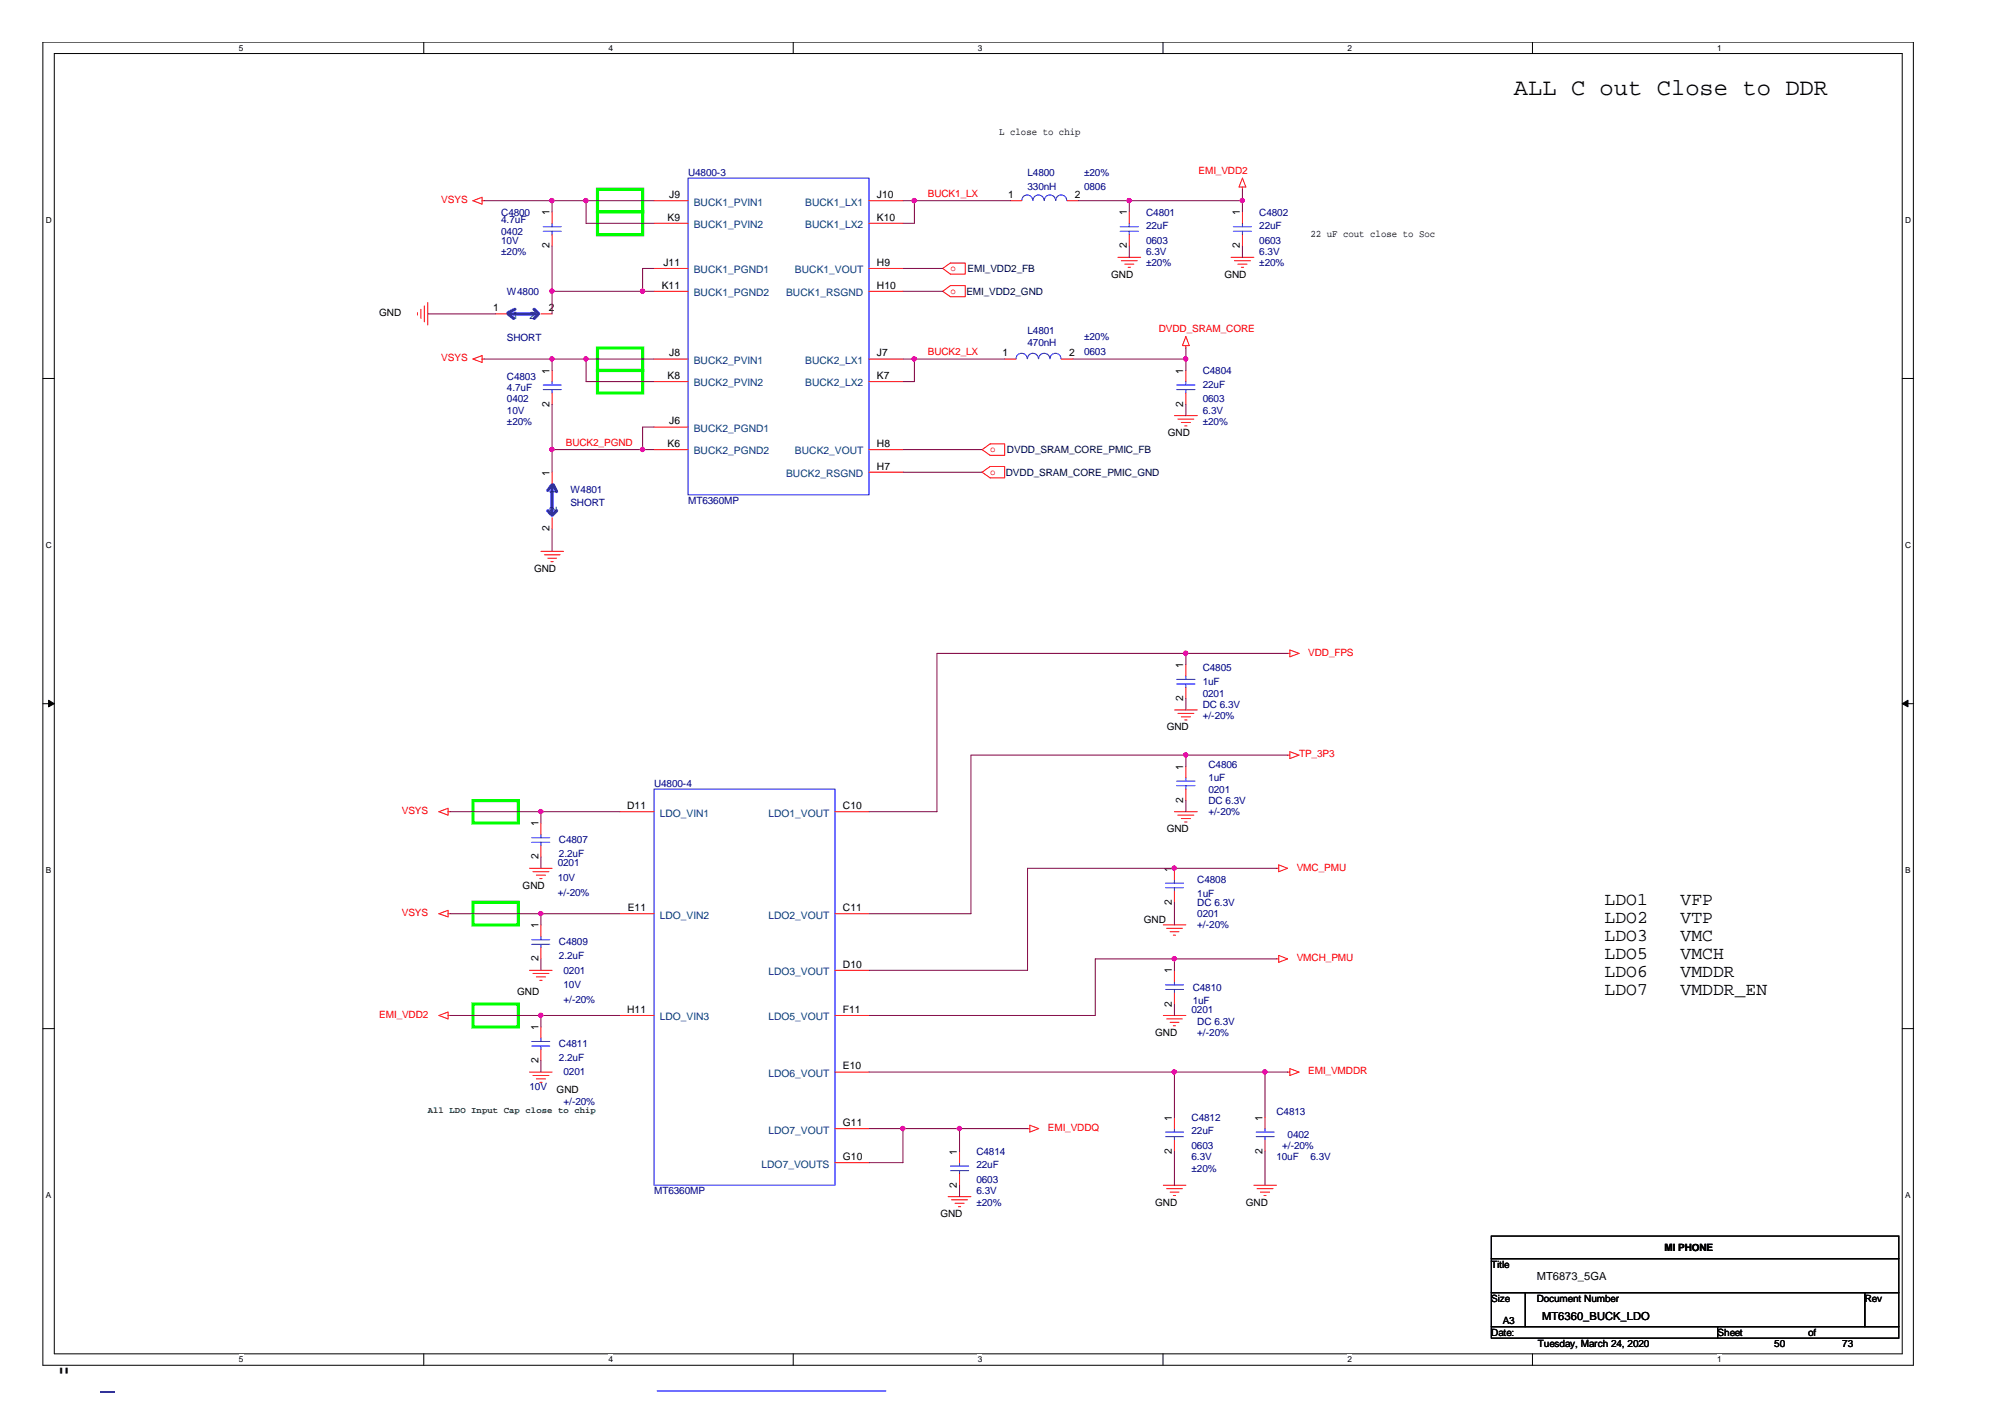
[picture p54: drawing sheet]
<svg xmlns="http://www.w3.org/2000/svg" width="297mm" height="210mm" viewBox="0 0 297 210" stroke-linecap="round" stroke-linejoin="round" font-family="sans-serif">
<defs><g id="words">
<text font-size="4.2" x="8.5" y="205.7">&quot;</text>
<text font-size="3.5" x="224.3" y="14">ALL C out Close to DDR</text>
<g font-size="2.7">
<text x="237.7" y="134.1">LDO1</text>
<text x="237.7" y="136.8">LDO2</text>
<text x="249" y="134.1">VFP</text>
<text x="249" y="136.8">VTP</text>
<text x="237.7" y="139.5">LDO3</text>
<text x="237.7" y="142.1">LDO5</text>
<text x="249" y="139.5">VMC</text>
<text x="249" y="142.1">VMCH</text>
<text x="237.7" y="144.8">LDO6</text>
<text x="237.7" y="147.5">LDO7</text>
<text x="249" y="144.8">VMDDR</text>
<text x="249" y="147.5">VMDDR_EN</text>
</g>
<g font-size="1.7">
<text x="227.7" y="189.6">MT6873_5GA</text>
<text x="228.5" y="195.5">MT6360_BUCK_LDO</text>
<text x="228.5" y="195.5">MT</text>
<text x="235.5" y="195.5">BUCK</text>
<text x="241.9" y="195.5">DO</text>
</g>
<g font-size="1.5">
<text x="148" y="20">L close to chip</text>
<text x="99.1" y="29.4">J9</text>
<text x="129.9" y="29.4">J10</text>
<text x="149.4" y="29.4">1</text>
<text x="159.3" y="29.4">2</text>
<text x="81.4" y="31.9" transform="rotate(-90 81.4 31.9)">1</text>
<text x="98.9" y="32.7">K9</text>
<text x="129.9" y="32.7">K10</text>
<text x="166.9" y="31.9" transform="rotate(-90 166.9 31.9)">1</text>
<text x="183.7" y="31.9" transform="rotate(-90 183.7 31.9)">1</text>
<text x="194.1" y="35.2">22 uF cout close to Soc</text>
<text x="81.4" y="36.8" transform="rotate(-90 81.4 36.8)">2</text>
<text x="98.3" y="39.4">J11</text>
<text x="129.9" y="39.4">H9</text>
<text x="164.6" y="41.1">GND</text>
<text x="166.9" y="36.8" transform="rotate(-90 166.9 36.8)">2</text>
<text x="181.4" y="41.1">GND</text>
<text x="183.7" y="36.8" transform="rotate(-90 183.7 36.8)">2</text>
<text x="56.2" y="46.8">GND</text>
<text x="73.1" y="46.1">1</text>
<text x="81.3" y="46.1">2</text>
<text x="98" y="42.8">K11</text>
<text x="129.9" y="42.8">H10</text>
<text x="99.1" y="52.8">J8</text>
<text x="129.9" y="52.8">J7</text>
<text x="148.5" y="52.8">1</text>
<text x="158.4" y="52.8">2</text>
<text x="81.4" y="55.3" transform="rotate(-90 81.4 55.3)">1</text>
<text x="98.9" y="56.1">K8</text>
<text x="129.9" y="56.1">K7</text>
<text x="175.3" y="55.3" transform="rotate(-90 175.3 55.3)">1</text>
<text x="81.4" y="60.3" transform="rotate(-90 81.4 60.3)">2</text>
<text x="99.1" y="62.9">J6</text>
<text x="173" y="64.6">GND</text>
<text x="175.3" y="60.3" transform="rotate(-90 175.3 60.3)">2</text>
<text x="81.4" y="70.5" transform="rotate(-90 81.4 70.5)">1</text>
<text x="98.9" y="66.2">K6</text>
<text x="129.9" y="66.2">H8</text>
<text x="129.9" y="69.6">H7</text>
<text x="81.4" y="78.7" transform="rotate(-90 81.4 78.7)">2</text>
<text x="79.1" y="84.7">GND</text>
<text x="175.3" y="98.9" transform="rotate(-90 175.3 98.9)">1</text>
<text x="175.3" y="103.9" transform="rotate(-90 175.3 103.9)">2</text>
<text x="172.8" y="108.2">GND</text>
<text x="92.9" y="119.9">D11</text>
<text x="124.9" y="119.9">C10</text>
<text x="175.3" y="118.9" transform="rotate(-90 175.3 118.9)">2</text>
<text x="175.3" y="114" transform="rotate(-90 175.3 114)">1</text>
<text x="79.8" y="122.4" transform="rotate(-90 79.8 122.4)">1</text>
<text x="172.8" y="123.3">GND</text>
<text x="77.4" y="131.7">GND</text>
<text x="79.8" y="127.3" transform="rotate(-90 79.8 127.3)">2</text>
<text x="173.6" y="129.1" transform="rotate(-90 173.6 129.1)">1</text>
<text x="79.8" y="137.5" transform="rotate(-90 79.8 137.5)">1</text>
<text x="93" y="135">E11</text>
<text x="124.9" y="135">C11</text>
<text x="169.5" y="136.7">GND</text>
<text x="173.6" y="134" transform="rotate(-90 173.6 134)">2</text>
<text x="79.8" y="142.4" transform="rotate(-90 79.8 142.4)">2</text>
<text x="124.9" y="143.4">D10</text>
<text x="76.6" y="147.4">GND</text>
<text x="173.6" y="149.1" transform="rotate(-90 173.6 149.1)">2</text>
<text x="173.6" y="144.2" transform="rotate(-90 173.6 144.2)">1</text>
<text x="79.8" y="152.6" transform="rotate(-90 79.8 152.6)">1</text>
<text x="92.9" y="150">H11</text>
<text x="124.9" y="150">F11</text>
<text x="171.2" y="153.5">GND</text>
<text x="79.8" y="157.5" transform="rotate(-90 79.8 157.5)">2</text>
<text x="82.5" y="161.9">GND</text>
<text x="124.9" y="158.4">E10</text>
<text x="124.9" y="166.8">G11</text>
<text x="173.6" y="166" transform="rotate(-90 173.6 166)">1</text>
<text x="187" y="166" transform="rotate(-90 187 166)">1</text>
<text x="124.9" y="171.8">G10</text>
<text x="141.8" y="171" transform="rotate(-90 141.8 171)">1</text>
<text x="173.6" y="170.9" transform="rotate(-90 173.6 170.9)">2</text>
<text x="187" y="170.9" transform="rotate(-90 187 170.9)">2</text>
<text x="141.8" y="175.9" transform="rotate(-90 141.8 175.9)">2</text>
<text x="171.2" y="178.6">GND</text>
<text x="184.6" y="178.6">GND</text>
<text x="139.3" y="180.3">GND</text>
<text x="246.6" y="185.3">MI PHONE</text>
<text x="251.8" y="185.3">NE</text>
<text x="220.9" y="187.8">Title</text>
<text x="220.9" y="187.8">T le</text>
<text x="220.9" y="192.8">Size</text>
<text x="220.9" y="192.8">S ze</text>
<text x="220.9" y="197.9">Dattte:</text>
<text x="220.9" y="197.9">D</text>
<text x="222.6" y="196.2">A3</text>
<text x="223.2" y="197.9">e:</text>
<text x="227.7" y="192.8">Documentt Number</text>
<text x="227.7" y="192.8">Doc me</text>
<text x="228.7" y="192.8">ocument Num er</text>
<text x="236.6" y="192.8">mber</text>
<text x="254.5" y="197.9">Sheet</text>
<text x="254.5" y="197.9">Sh</text>
<text x="267.9" y="197.9">of</text>
<text x="276.3" y="192.8">Rev</text>
<text x="227.8" y="199.6">Tuesday, March 24, 2020</text>
<text x="227.8" y="199.6">Tu s</text>
<text x="235.4" y="199.6">a</text>
<text x="237.5" y="199.6">h</text>
<text x="241.1" y="199.6">2020</text>
<text x="262.8" y="199.6">50</text>
<text x="272.9" y="199.6">73</text>
</g>
<g font-size="1.5" fill="#000080">
<text x="101.9" y="26">U4800-3</text>
<text x="152.2" y="26">L4800</text>
<text x="152.2" y="28.1">330nH</text>
<text x="160.6" y="26">±20%</text>
<text x="160.6" y="28.2">0806</text>
<text x="74.3" y="31.9">C4800</text>
<text x="74.3" y="33.1">4.7uF</text>
<text x="74.3" y="34.8">0402</text>
<text x="169.8" y="31.9">C4801</text>
<text x="169.8" y="33.9">22uF</text>
<text x="186.6" y="31.9">C4802</text>
<text x="186.6" y="33.9">22uF</text>
<text x="74.3" y="36.1">10V</text>
<text x="74.3" y="37.8">±20%</text>
<text x="169.8" y="36.1">0603</text>
<text x="169.8" y="37.8">6.3V</text>
<text x="169.8" y="39.5">±20%</text>
<text x="186.6" y="36.1">0603</text>
<text x="186.6" y="37.8">6.3V</text>
<text x="186.6" y="39.5">±20%</text>
<text x="75.1" y="43.7">W4800</text>
<text x="75.1" y="50.5">SHORT</text>
<text x="152.2" y="49.5">L4801</text>
<text x="152.2" y="51.2">470nH</text>
<text x="160.6" y="50.3">±20%</text>
<text x="160.6" y="52.5">0603</text>
<text x="75.1" y="56.2">C4803</text>
<text x="75.1" y="57.9">4.7uF</text>
<text x="75.1" y="59.6">0402</text>
<text x="178.2" y="55.4">C4804</text>
<text x="178.2" y="57.4">22uF</text>
<text x="178.2" y="59.6">0603</text>
<text x="75.1" y="61.3">10V</text>
<text x="75.1" y="62.9">±20%</text>
<text x="178.2" y="61.3">6.3V</text>
<text x="178.2" y="62.9">±20%</text>
<text x="84.5" y="73">W4801</text>
<text x="84.5" y="75">SHORT</text>
<text x="101.9" y="74.6">MT6360MP</text>
<text x="178.2" y="99.5">C4805</text>
<text x="178.2" y="101.5">1uF</text>
<text x="178.2" y="103.2">0201</text>
<text x="178.2" y="104.8">DC 6.3V</text>
<text x="178.2" y="106.5">+/-20%</text>
<text x="179" y="113.7">C4806</text>
<text x="96.9" y="116.6">U4800-4</text>
<text x="179" y="115.8">1uF</text>
<text x="179" y="117.4">0201</text>
<text x="179" y="119.1">DC 6.3V</text>
<text x="82.8" y="124.9">C4807</text>
<text x="179" y="120.7">+/-20%</text>
<text x="82.6" y="128.3">0201</text>
<text x="82.6" y="130.5">10V</text>
<text x="82.8" y="127">2.2uF</text>
<text x="177.4" y="130.8">C4808</text>
<text x="82.6" y="132.7">+/-20%</text>
<text x="177.4" y="132.9">1uF</text>
<text x="177.4" y="134.2">DC 6.3V</text>
<text x="177.4" y="135.9">0201</text>
<text x="177.4" y="137.5">+/-20%</text>
<text x="82.8" y="140.1">C4809</text>
<text x="82.8" y="142">2.2uF</text>
<text x="83.5" y="144.2">0201</text>
<text x="83.5" y="146.4">10V</text>
<text x="83.5" y="148.6">+/-20%</text>
<text x="176.7" y="146.7">C4810</text>
<text x="176.7" y="148.8">1uF</text>
<text x="82.8" y="155.1">C4811</text>
<text x="176.5" y="150.1">0201</text>
<text x="177.4" y="151.8">DC 6.3V</text>
<text x="177.4" y="153.5">+/-20%</text>
<text x="78.4" y="161.5">10V</text>
<text x="82.8" y="157.2">2.2uF</text>
<text x="83.5" y="159.3">0201</text>
<text x="83.5" y="163.7">+/-20%</text>
<text x="176.5" y="166">C4812</text>
<text x="189.1" y="165.2">C4813</text>
<text x="144.7" y="171">C4814</text>
<text x="144.7" y="173.1">22uF</text>
<text x="176.5" y="168">22uF</text>
<text x="176.5" y="170.2">0603</text>
<text x="176.5" y="171.9">6.3V</text>
<text x="176.5" y="173.6">±20%</text>
<text x="189.1" y="171.9">10uF</text>
<text x="189.9" y="170.2">+/-20%</text>
<text x="190.8" y="168.5">0402</text>
<text x="194.1" y="171.9">6.3V</text>
<text x="96.9" y="176.9">MT6360MP</text>
<text x="144.7" y="175.2">0603</text>
<text x="144.7" y="176.9">6.3V</text>
<text x="144.7" y="178.6">±20%</text>
</g>
<g font-size="1.5" fill="#f00">
<text x="137.5" y="29.2">BUCK1_LX</text>
<text x="177.5" y="25.7">EMI_VDD2</text>
<text x="65.4" y="30.1">VSYS</text>
<text x="140.8" y="40.2">o</text>
<text x="140.8" y="43.5">o</text>
<text x="65.4" y="53.5">VSYS</text>
<text x="137.5" y="52.6">BUCK2_LX</text>
<text x="171.7" y="49.2">DVDD_SRAM_CORE</text>
<text x="83.8" y="66.1">BUCK2_PGND</text>
<text x="146.7" y="67">o</text>
<text x="146.7" y="70.3">o</text>
<text x="193.8" y="97.1">VDD_FPS</text>
<text x="192.4" y="112.2">TP_3P3</text>
<text x="59.5" y="120.6">VSYS</text>
<text x="192.1" y="129">VMC_PMU</text>
<text x="59.5" y="135.7">VSYS</text>
<text x="192.1" y="142.4">VMCH_PMU</text>
<text x="56.2" y="150.8">EMI_VDD2</text>
<text x="193.8" y="159.1">EMI_VMDDR</text>
<text x="155.2" y="167.5">EMI_VDDQ</text>
</g>
<g font-size="1.5" fill="#004080">
<text x="102.8" y="30.5">BUCK1_PVIN1</text>
<text x="102.8" y="33.8">BUCK1_PVIN2</text>
<text x="119.3" y="30.5">BUCK1_LX1</text>
<text x="119.3" y="33.8">BUCK1_LX2</text>
<text x="102.8" y="40.5">BUCK1_PGND1</text>
<text x="117.8" y="40.5">BUCK1_VOUT</text>
<text x="75.9" y="47.2">1</text>
<text x="78.4" y="47.2">2</text>
<text x="102.8" y="43.9">BUCK1_PGND2</text>
<text x="116.5" y="43.9">BUCK1_RSGND</text>
<text x="102.8" y="53.9">BUCK2_PVIN1</text>
<text x="119.3" y="53.9">BUCK2_LX1</text>
<text x="102.8" y="57.2">BUCK2_PVIN2</text>
<text x="119.3" y="57.2">BUCK2_LX2</text>
<text x="102.8" y="64">BUCK2_PGND1</text>
<text x="102.8" y="67.3">BUCK2_PGND2</text>
<text x="116.5" y="70.7">BUCK2_RSGND</text>
<text x="117.8" y="67.3">BUCK2_VOUT</text>
<text x="82.5" y="75.8" transform="rotate(-90 82.5 75.8)">2</text>
<text x="82.5" y="73.3" transform="rotate(-90 82.5 73.3)">1</text>
<text x="97.7" y="121">LDO_VIN1</text>
<text x="113.8" y="121">LDO1_VOUT</text>
<text x="97.7" y="136.1">LDO_VIN2</text>
<text x="113.8" y="136.1">LDO2_VOUT</text>
<text x="113.8" y="144.5">LDO3_VOUT</text>
<text x="97.7" y="151.1">LDO_VIN3</text>
<text x="113.8" y="151.1">LDO5_VOUT</text>
<text x="113.8" y="159.5">LDO6_VOUT</text>
<text x="113.8" y="167.9">LDO7_VOUT</text>
<text x="112.8" y="172.9">LDO7_VOUTS</text>
</g>
<g font-size="1.5" fill="#000040">
<text x="143.3" y="40.3">EMI_VDD2_FB</text>
<text x="143.2" y="43.7">EMI_VDD2_GND</text>
<text x="149" y="70.5">DVDD_SRAM_CORE_PMIC_GND</text>
<text x="149.2" y="67.1">DVDD_SRAM_CORE_PMIC_FB</text>
</g>
<text font-size="1.3" fill="#008000" x="63.4" y="164.9">All LDO Input Cap close to chip</text>
<g font-size="1.2">
<text x="35.4" y="7.5">5</text>
<text x="90.1" y="7.5">4</text>
<text x="144.9" y="7.5">3</text>
<text x="199.6" y="7.5">2</text>
<text x="254.4" y="7.5">1</text>
<text x="6.8" y="33.1">D</text>
<text x="282.2" y="33.1">D</text>
<text x="6.8" y="81.2">C</text>
<text x="282.2" y="81.2">C</text>
<text x="6.8" y="129.4">B</text>
<text x="282.2" y="129.4">B</text>
<text x="6.8" y="177.5">A</text>
<text x="282.2" y="177.5">A</text>
<text x="35.4" y="201.8">5</text>
<text x="90.1" y="201.8">4</text>
<text x="144.9" y="201.8">3</text>
<text x="199.6" y="201.8">2</text>
<text x="254.4" y="201.8">1</text>
</g>
</g></defs>
<path d="M6.3 6.2h277.2v196h-277.2zM8 7.9h273.8v192.6h-273.8z" fill="none" stroke="#000" stroke-width=".15"/>
<g fill="#fff">
<path d="M35.4 6.4h.6v1.4h-.6z"/>
<path d="M35.4 200.7h.6v1.4h-.6z"/>
</g>
<path d="M62.8 6.2v1.7M62.8 200.5v1.7" fill="none" stroke="#000" stroke-width=".15"/>
<g fill="#fff">
<path d="M90.1 6.4h.7v1.4h-.7z"/>
<path d="M90.1 200.7h.7v1.4h-.7z"/>
</g>
<path d="M117.5 6.2v1.7M117.5 200.5v1.7" fill="none" stroke="#000" stroke-width=".15"/>
<g fill="#fff">
<path d="M144.9 6.4h.6v1.4h-.6z"/>
<path d="M144.9 200.7h.6v1.4h-.6z"/>
</g>
<path d="M172.3 6.2v1.7M172.3 200.5v1.7" fill="none" stroke="#000" stroke-width=".15"/>
<g fill="#fff">
<path d="M199.6 6.4h.7v1.4h-.7z"/>
<path d="M199.6 200.7h.7v1.4h-.7z"/>
</g>
<path d="M227 6.2v1.7M227 200.5v1.7" fill="none" stroke="#000" stroke-width=".15"/>
<g fill="#fff">
<path d="M254.4 6.4h.6v1.4h-.6z"/>
<path d="M6.8 31.9h.8v1.4h-.8z"/>
<path d="M254.4 200.7h.6v1.4h-.6z"/>
<path d="M282.2 31.9h.9v1.4h-.9z"/>
<path d="M6.8 80.1h.8v1.4h-.8z"/>
<path d="M282.2 80.1h.9v1.4h-.9z"/>
</g>
<path d="M6.3 56.1h1.7M281.8 56.1h1.7" fill="none" stroke="#000" stroke-width=".15"/>
<g fill="#fff">
<path d="M6.8 128.2h.7v1.4h-.7z"/>
<path d="M282.2 128.2h.8v1.4h-.8z"/>
</g>
<path d="M6.3 104.2h1.7M281.8 104.2h1.7" fill="none" stroke="#000" stroke-width=".15"/>
<g fill="#000" stroke="#000" stroke-width=".15">
<path d="M7.2 103.7l.8 .5-.8 .5z" fill-rule="evenodd"/>
<path d="M281.8 104.2l.9-.5v1z" fill-rule="evenodd"/>
</g>
<g fill="#fff">
<path d="M6.8 176.4h.7v1.4h-.7z"/>
<path d="M282.2 176.4h.8v1.4h-.8z"/>
</g>
<path d="M6.3 152.4h1.7M281.8 152.4h1.7M220.9 183.1h60.4v3.4h-60.4zM220.9 186.5h60.4v5h-60.4zM220.9 191.5h5.1v5h-5.1zM220.9 196.5h33.6v1.7h-33.6zM226 191.5h50.3v5h-50.3zM254.5 196.5h26.8v1.7h-26.8zM276.3 191.5h5v5h-5z" fill="none" stroke="#000" stroke-width=".15"/>
<path d="M88.5 28h6.7v3.4h-6.7zM88.5 31.4h6.7v3.4h-6.7zM88.5 51.5h6.7v3.4h-6.7zM88.5 54.9h6.7v3.3h-6.7zM70.1 118.6h6.7v3.3h-6.7zM70.1 133.7h6.7v3.3h-6.7zM70.1 148.7h6.7v3.4h-6.7z" fill="none" stroke="#0f0" stroke-width=".47"/>
<g fill="none" stroke="#f00" stroke-width=".15">
<path d="M70.1 29.7l1.3-.5v1zM71.4 29.7h.4M81.8 31.4v1.7M81.8 34.8v1.6M96.9 29.7h5M96.9 33.1h5M96.9 39.8h5M128.7 29.7h5.1M128.7 33.1h5.1M128.7 39.8h5.1M139.7 39.8l1.1-.8h2.2v1.6h-2.2zM149.7 29.7h1.7"/>
<path d="M158.1 29.7h1.7M165.6 38.1h3.4M166.1 38.6h2.4M166.6 39.1h1.4M167.1 39.6h.4M167.3 31.4v1.7M167.3 34.8v1.6M182.4 38.1h3.4M182.9 38.6h2.4M183.4 39.1h1.3M183.9 39.6h.3M184.1 26.4l.5 1.3h-1z"/>
<path d="M184.1 27.7v.3M184.1 31.4v1.7M184.1 34.8v1.6M61.8 46.3v.4M62.4 45.8v1.4M62.9 45.3v2.4M63.4 44.8v3.3M70.1 53.2l1.3-.5v1zM71.4 53.2h.4M73.4 46.5h1.7M80.1 46.5h1.7M81.8 54.9v1.6"/>
<path d="M81.8 58.2v1.7M96.9 53.2h5M96.9 56.5h5M96.9 43.2h5M128.7 53.2h5.1M128.7 56.5h5.1M128.7 43.2h5.1M139.7 43.2l1.1-.9h2.2v1.7h-2.2zM148.8 53.2h1.7M157.2 53.2h1.7M175.7 49.8l.5 1.4h-1zM175.7 51.2v.3"/>
<path d="M175.7 54.9v1.6M175.7 58.2v1.7M81.8 69.9v1.7M81.8 76.7v1.6M96.9 66.6h5M96.9 63.3h5M128.7 66.6h5.1M128.7 69.9h5.1M145.5 66.6l1.2-.8h2.1v1.7h-2.1zM145.5 69.9l1.2-.8h2.1v1.7h-2.1zM174 61.6h3.4M174.5 62.1h2.4"/>
<path d="M175 62.6h1.4M175.5 63.1h.4M80.1 81.7h3.4M80.6 82.2h2.4M81.2 82.7h1.3M81.6 83.2h.4M175.7 98.4v1.7M190.8 96.8h.3M191.1 96.3l1.3 .5-1.3 .5zM174 105.2h3.4M174.5 105.7h2.4M175 106.2h1.4"/>
<path d="M175.5 106.7h.4M175.7 101.8v1.7M175.7 113.6v1.6M175.7 116.9v1.7M190.8 111.9h.3M191.1 111.4l1.3 .5-1.3 .5zM65 120.2l1.4-.5v1zM65 135.4l1.4-.6v1zM66.4 120.2h.3M66.4 135.4h.3M78.4 128.6h3.4M79 129.1h2.3"/>
<path d="M79.5 129.6h1.3M80 130.1h.3M80.1 121.9v1.7M80.1 125.3v1.7M80.1 137v1.7M91.9 120.2h5M91.9 135.4h5M123.7 120.2h5M123.7 135.4h5M172.3 137h3.4M172.8 137.5h2.4M173.4 138h1.3"/>
<path d="M173.8 138.5h.4M174 120.2h3.4M174 128.6v1.7M174 132v1.7M174.5 120.7h2.4M175 121.3h1.4M175.5 121.8h.4M189.1 128.6h.3M189.4 128.1l1.4 .5-1.4 .5zM65 150.4l1.4-.5v1zM66.4 150.4h.3M78.4 158.8h3.4"/>
<path d="M78.4 143.7h3.4M79 159.3h2.3M79 144.2h2.3M79.5 159.8h1.3M79.5 144.7h1.3M80 145.2h.3M80.1 140.3v1.7M80.1 152.1v1.7M80.1 155.5v1.6M91.9 150.4h5M123.7 158.8h5M123.7 143.7h5"/>
<path d="M123.7 150.4h5M172.3 150.4h3.4M172.8 150.9h2.4M173.4 151.4h1.3M173.8 151.9h.4M174 143.7v1.7M174 147.1v1.6M189.1 142h.3M189.4 141.5l1.4 .5-1.4 .6zM190.8 158.8h.3M191.1 158.3l1.3 .5-1.3 .5zM80 160.3h.3"/>
<path d="M123.7 167.2h5M123.7 172.2h5M140.5 177.3h3.3M141 177.7h2.3M141.5 178.2h1.3M142 178.7h.3M142.2 170.5v1.7M142.2 173.9v1.7M152.2 167.2h.4M152.6 166.7l1.3 .5-1.3 .5zM172.3 175.6h3.4M172.8 176.1h2.4"/>
<path d="M173.4 176.6h1.3M173.8 177.1h.4M174 165.5v1.7M174 168.9v1.6M185.8 175.6h3.3M186.2 176.1h2.4M186.7 176.6h1.4M187.2 177.1h.4M187.4 165.5v1.7M187.4 168.9v1.6"/>
</g>
<g fill="none" stroke="#00f" stroke-width=".15">
<path d="M80.5 33.6h2.6M80.5 34.3h2.6M81.8 33.1v.5M81.8 34.3v.5M101.9 26.4h26.8v46.9h-26.8zM151.4 29.7a.8 .8 0 0 1 .8-.8 .8 .8 0 0 1 .8 .8M153 29.7a.83 .83 0 0 1 .9-.8 .83 .83 0 0 1 .8 .8M154.7 29.7a.83 .83 0 0 1 .9-.8 .83 .83 0 0 1 .8 .8M156.4 29.7a.8 .8 0 0 1 .8-.8 .8 .8 0 0 1 .8 .8M165.9 33.6h2.8M165.9 34.3h2.8M167.3 33.1v.5"/>
<path d="M167.3 34.3v.5M182.7 33.6h2.7M182.7 34.3h2.7M184.1 33.1v.5M184.1 34.3v.5M80.5 57h2.6M80.5 57.7h2.6M81.8 56.5v.5M81.8 57.7v.5M150.5 53.1a.83 .83 0 0 1 .9-.8 .83 .83 0 0 1 .8 .8M152.2 53.1a.8 .8 0 0 1 .8-.8 .8 .8 0 0 1 .8 .8M153.9 53.1a.83 .83 0 0 1 .8-.8 .83 .83 0 0 1 .8 .8"/>
<path d="M155.6 53.1a.8 .8 0 0 1 .8-.8 .8 .8 0 0 1 .8 .8M174.3 57h2.7M174.3 57.7h2.7M175.7 56.5v.5M175.7 57.7v.5M96.9 116.9h26.8v58.7h-26.8zM174.3 100.6h2.7M174.3 101.3h2.7M174.3 115.7h2.7M174.3 116.4h2.7M175.7 100.1v.5M175.7 101.3v.5"/>
<path d="M175.7 115.2v.5M175.7 116.4v.5M78.8 124.1h2.6M78.8 124.8h2.6M78.8 139.2h2.6M78.8 139.9h2.6M80.1 123.6v.5M80.1 124.8v.5M80.1 138.7v.5M80.1 139.9v.4M172.7 130.8h2.6M172.7 131.5h2.6"/>
<path d="M174 130.3v.5M174 131.5v.5M78.8 154.3h2.6M78.8 155h2.6M80.1 153.8v.5M80.1 155v.5M172.7 145.9h2.6M172.7 146.6h2.6M174 145.4v.5M174 146.6v.5M140.8 172.7h2.7M140.8 173.4h2.7"/>
<path d="M142.2 172.2v.5M142.2 173.4v.5M172.7 167.7h2.6M172.7 168.4h2.6M174 167.2v.5M174 168.4v.5M186.1 167.7h2.7M186.1 168.4h2.7M187.4 167.2v.5M187.4 168.4v.5"/>
</g>
<path d="M75.3 46.5l.8 .7M75.6 46.5h3.7M76.3 45.8l-1 .5M79.1 45.8l.7 .7M79.6 46.7l-.5 .5M81.2 75.7l.4 .5M81.8 72.2v3.6M81.8 71.8l-.6 .9M82 71.8l.5 1M82.5 75.7l-.7 .6" fill="none" stroke="#00f" stroke-width=".47"/>
<g fill="none" stroke="#800040" stroke-width=".15">
<path d="M71.8 29.7h25.1M81.8 29.7v1.7M81.8 36.4v10.1M86.8 29.7v3.4h10.1M96.9 39.8h-1.7v3.4M133.8 29.7h15.9M133.8 39.8h5.9M135.5 29.7v3.4h-1.7M159.8 29.7h24.3M167.3 29.7v1.7M167.3 36.4v1.7M184.1 28v3.4"/>
<path d="M184.1 36.4v1.7M63.4 46.5h10M71.8 53.2h25.1M81.8 53.2v1.7M81.8 59.9v10M81.8 43.2h15.1M86.8 53.2v3.3h10.1M133.8 43.2h5.9M133.8 53.2h15M135.5 53.2v3.3h-1.7M158.9 53.2h16.8M175.7 51.5v3.4"/>
<path d="M175.7 59.9v1.7M81.8 78.3v3.4M81.8 66.6h15.1M96.9 63.3h-1.7v3.3M133.8 66.6h11.7M133.8 69.9h11.7M175.7 96.8v1.6M190.8 96.8h-52v23.4h-10.1M175.7 103.5v1.7M175.7 111.9v1.7M175.7 118.6v1.6M190.8 111.9h-47v23.5h-15.1"/>
<path d="M66.7 120.2h25.2M66.7 135.4h25.2M80.1 120.2v1.7M80.1 127v1.6M80.1 135.4v1.6M174 133.7v3.3M189.1 128.6h-36.9v15.1h-23.5M66.7 150.4h25.2M80.1 142v1.7M80.1 150.4v1.7M80.1 157.1v1.7M128.7 158.8h62.1"/>
<path d="M174 142v1.7M174 148.7v1.7M174 158.8v6.7M187.4 158.8v6.7M189.1 142h-26.8v8.4h-33.6M128.7 167.2h23.5M133.8 167.2v5h-5.1M142.2 167.2v3.3M142.2 175.6v1.7M174 170.5v5.1M187.4 170.5v5.1"/>
</g>
<g fill="#f0f" stroke="#f0f" stroke-width=".15">
<circle cx="80.1" cy="120.2" r=".32"/>
<circle cx="80.1" cy="150.4" r=".32"/>
<circle cx="80.1" cy="135.3" r=".32"/>
<circle cx="175.7" cy="111.8" r=".32"/>
<circle cx="175.7" cy="96.8" r=".32"/>
<circle cx="174" cy="128.6" r=".32"/>
<circle cx="174" cy="142" r=".32"/>
<circle cx="81.8" cy="29.7" r=".32"/>
<circle cx="95.2" cy="66.6" r=".32"/>
<circle cx="81.8" cy="66.6" r=".32"/>
<circle cx="86.8" cy="29.7" r=".32"/>
<circle cx="86.8" cy="53.2" r=".32"/>
<circle cx="135.4" cy="29.7" r=".32"/>
<circle cx="135.4" cy="53.2" r=".32"/>
<circle cx="175.7" cy="53.2" r=".32"/>
<circle cx="133.7" cy="167.2" r=".32"/>
<circle cx="142.1" cy="167.2" r=".32"/>
<circle cx="184" cy="29.7" r=".32"/>
<circle cx="167.3" cy="29.7" r=".32"/>
<circle cx="81.8" cy="53.2" r=".32"/>
<circle cx="95.2" cy="43.1" r=".32"/>
<circle cx="81.8" cy="43.1" r=".32"/>
<circle cx="174" cy="158.8" r=".32"/>
<circle cx="187.4" cy="158.8" r=".32"/>
</g>
<path d="M14.8 206.2h2.1" fill="none" stroke="#00f" stroke-width=".21"/>
<path d="M97.4 206h33.8" fill="none" stroke="#00f" stroke-width=".18"/>
<use href="#words"/>
</svg>
